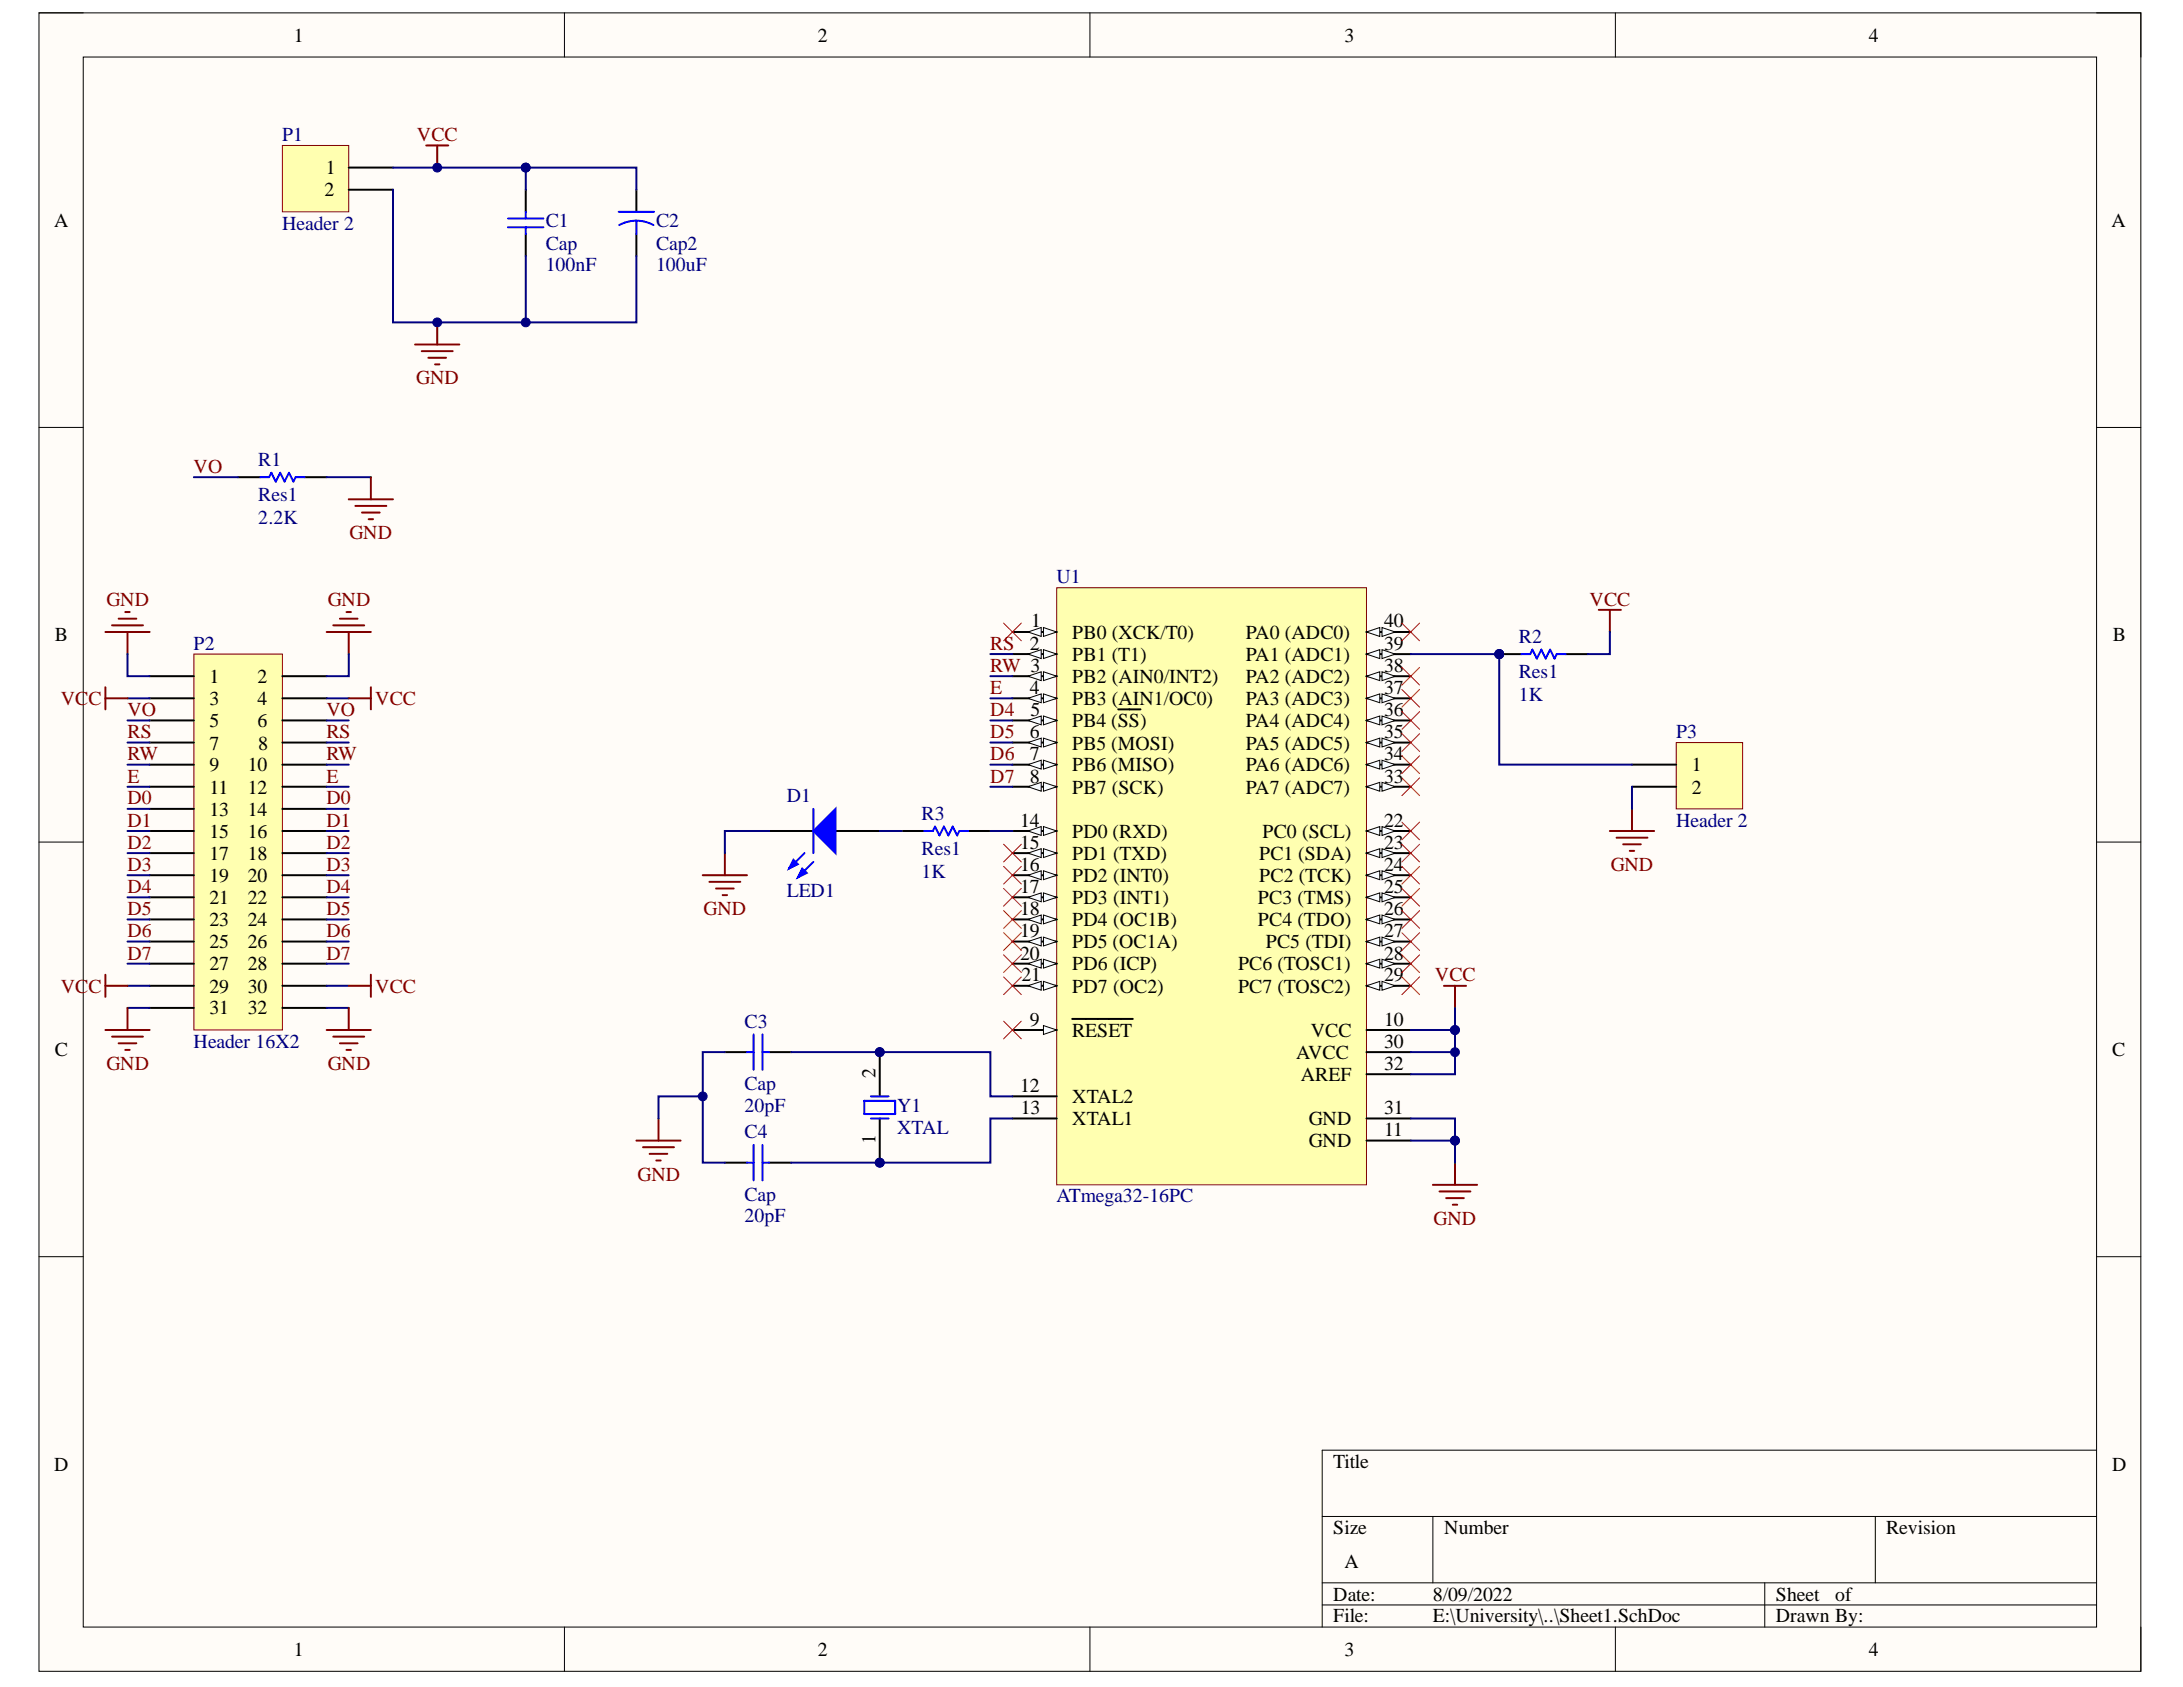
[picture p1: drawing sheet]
<svg xmlns="http://www.w3.org/2000/svg" width="279mm" height="216mm" viewBox="0 0 279 216" stroke-linecap="round" stroke-linejoin="round" font-family="sans-serif">
<defs><g id="words">
<g font-size="2.5">
<text x="37.6" y="5.3">1</text>
<text x="104.7" y="5.3">2</text>
<text x="172.1" y="5.3">3</text>
<text x="239.2" y="5.3">4</text>
<text x="41.7" y="22.3">1</text>
<text x="6.9" y="29">A</text>
<text x="41.5" y="25.1">2</text>
<text x="270.2" y="29">A</text>
<text x="7" y="82.1">B</text>
<text x="131.8" y="83.2">2</text>
<text x="132" y="80.3">1</text>
<text x="137.2" y="81.7">PB0 (XCK/T0)</text>
<text x="159.5" y="81.7">PA0 (ADC0)</text>
<text x="177.1" y="83.2">39</text>
<text x="177.1" y="80.3">40</text>
<text x="270.4" y="82.1">B</text>
<text x="26.8" y="87.4">1</text>
<text x="33" y="87.4">2</text>
<text x="131.8" y="88.8">4</text>
<text x="137.2" y="84.6">PB1 (T1)</text>
<text x="137.2" y="87.4">PB2 (AIN0/INT2)</text>
<text x="159.5" y="87.4">PA2 (ADC2)</text>
<text x="159.5" y="84.6">PA1 (ADC1)</text>
<text x="177.1" y="88.8">37</text>
<text x="177.1" y="86">38</text>
<text x="26.8" y="90.3">3</text>
<text x="26.8" y="93.1">5</text>
<text x="26.8" y="95.9">7</text>
<text x="33" y="90.3">4</text>
<text x="33" y="93.1">6</text>
<text x="33.1" y="95.9">8</text>
<text x="131.8" y="94.5">6</text>
<text x="131.9" y="91.6">5</text>
<text x="137.2" y="90.3">PB3 (AIN1/OC0)</text>
<text x="137.2" y="93.1">PB4 (SS)</text>
<text x="137.2" y="95.9">PB5 (MOSI)</text>
<text x="159.5" y="95.9">PA5 (ADC5)</text>
<text x="159.5" y="93.1">PA4 (ADC4)</text>
<text x="159.5" y="90.3">PA3 (ADC3)</text>
<text x="177.1" y="94.5">35</text>
<text x="177.1" y="91.6">36</text>
<text x="26.8" y="98.7">9</text>
<text x="26.8" y="101.6">11</text>
<text x="31.7" y="98.7">10</text>
<text x="31.7" y="101.6">12</text>
<text x="131.8" y="97.3">7</text>
<text x="131.8" y="100.1">8</text>
<text x="137.2" y="98.7">PB6 (MISO)</text>
<text x="137.2" y="101.6">PB7 (SCK)</text>
<text x="159.5" y="101.6">PA7 (ADC7)</text>
<text x="159.5" y="98.7">PA6 (ADC6)</text>
<text x="177.1" y="100.1">33</text>
<text x="177.1" y="97.3">34</text>
<text x="216.5" y="98.7">1</text>
<text x="216.5" y="101.6">2</text>
<text x="26.8" y="104.4">13</text>
<text x="26.8" y="107.2">15</text>
<text x="31.7" y="104.4">14</text>
<text x="31.7" y="107.2">16</text>
<text x="130.6" y="105.8">14</text>
<text x="137.2" y="107.2">PD0 (RXD)</text>
<text x="161.6" y="107.2">PC0 (SCL)</text>
<text x="177.1" y="105.8">22</text>
<text x="26.8" y="110">17</text>
<text x="26.8" y="112.8">19</text>
<text x="31.7" y="110">18</text>
<text x="31.7" y="112.8">20</text>
<text x="130.6" y="108.6">15</text>
<text x="130.6" y="111.5">16</text>
<text x="137.2" y="110">PD1 (TXD)</text>
<text x="137.2" y="112.8">PD2 (INT0)</text>
<text x="161.2" y="110">PC1 (SDA)</text>
<text x="161.2" y="112.8">PC2 (TCK)</text>
<text x="177.1" y="108.6">23</text>
<text x="177.1" y="111.5">24</text>
<text x="26.8" y="115.7">21</text>
<text x="26.8" y="118.5">23</text>
<text x="31.7" y="115.7">22</text>
<text x="31.7" y="118.5">24</text>
<text x="130.6" y="114.3">17</text>
<text x="130.6" y="117.1">18</text>
<text x="130.6" y="119.9">19</text>
<text x="137.2" y="115.7">PD3 (INT1)</text>
<text x="137.2" y="118.5">PD4 (OC1B)</text>
<text x="161" y="115.7">PC3 (TMS)</text>
<text x="161" y="118.5">PC4 (TDO)</text>
<text x="177.1" y="114.3">25</text>
<text x="177.1" y="117.1">26</text>
<text x="177.1" y="119.9">27</text>
<text x="26.8" y="121.4">25</text>
<text x="26.8" y="124.1">27</text>
<text x="31.7" y="121.4">26</text>
<text x="31.7" y="124.1">28</text>
<text x="130.6" y="122.8">20</text>
<text x="130.7" y="125.6">21</text>
<text x="137.2" y="121.4">PD5 (OC1A)</text>
<text x="137.2" y="124.1">PD6 (ICP)</text>
<text x="158.5" y="124.1">PC6 (TOSC1)</text>
<text x="162" y="121.4">PC5 (TDI)</text>
<text x="177.1" y="122.8">28</text>
<text x="177.1" y="125.6">29</text>
<text x="26.8" y="127">29</text>
<text x="26.8" y="129.8">31</text>
<text x="31.7" y="127">30</text>
<text x="31.7" y="129.8">32</text>
<text x="131.8" y="131.2">9</text>
<text x="137.2" y="127">PD7 (OC2)</text>
<text x="158.5" y="127">PC7 (TOSC2)</text>
<text x="177.1" y="131.2">10</text>
<text x="7" y="135.1">C</text>
<text x="137.2" y="132.7">RESET</text>
<text x="165.9" y="135.5">AVCC</text>
<text x="167.8" y="132.7">VCC</text>
<text x="177.1" y="136.9">32</text>
<text x="177.1" y="134.1">30</text>
<text x="270.3" y="135.1">C</text>
<text x="112" y="138" transform="rotate(-90 112 138)">2</text>
<text x="130.6" y="139.8">12</text>
<text x="130.6" y="142.6">13</text>
<text x="137.2" y="141.1">XTAL2</text>
<text x="166.5" y="138.3">AREF</text>
<text x="177.1" y="142.6">31</text>
<text x="112" y="146.4" transform="rotate(-90 112 146.4)">1</text>
<text x="137.2" y="144">XTAL1</text>
<text x="167.5" y="146.8">GND</text>
<text x="167.5" y="144">GND</text>
<text x="177.1" y="145.4">11</text>
<text x="6.9" y="188.2">D</text>
<text x="170.6" y="187.9">Title</text>
<text x="270.3" y="188.2">D</text>
<text x="170.6" y="196.3">Size</text>
<text x="184.8" y="196.3">Number</text>
<text x="241.4" y="196.3">Revision</text>
<text x="172.1" y="200.6">A</text>
<text x="170.6" y="204.9">Date:</text>
<text x="170.6" y="207.6">File:</text>
<text x="183.4" y="204.9">8/09/2022</text>
<text x="183.4" y="207.6">E:\University\..\Sheet1.SchDoc</text>
<text x="227.3" y="204.9">Sheet</text>
<text x="227.3" y="207.6">Drawn By:</text>
<text x="234.9" y="204.9">of</text>
<text x="37.6" y="211.9">1</text>
<text x="104.7" y="211.9">2</text>
<text x="172.1" y="211.9">3</text>
<text x="239.2" y="211.9">4</text>
</g>
<g font-size="2.5" fill="#000080">
<text x="36.1" y="18.1">P1</text>
<text x="36.1" y="29.4">Header 2</text>
<text x="69.8" y="29.1">C1</text>
<text x="84" y="29.1">C2</text>
<text x="69.8" y="34.7">100nF</text>
<text x="69.8" y="32">Cap</text>
<text x="84" y="34.7">100uF</text>
<text x="84" y="32">Cap2</text>
<text x="33.1" y="59.7">R1</text>
<text x="33.1" y="64.1">Res1</text>
<text x="33.1" y="67">2.2K</text>
<text x="135.2" y="74.6">U1</text>
<text x="24.8" y="83.2">P2</text>
<text x="194.4" y="82.3">R2</text>
<text x="194.4" y="89.7">1K</text>
<text x="194.4" y="86.8">Res1</text>
<text x="214.5" y="94.5">P3</text>
<text x="100.7" y="102.7">D1</text>
<text x="118" y="105">R3</text>
<text x="214.5" y="105.8">Header 2</text>
<text x="118" y="112.3">1K</text>
<text x="118" y="109.4">Res1</text>
<text x="100.7" y="114.9">LED1</text>
<text x="95.3" y="131.6">C3</text>
<text x="24.8" y="134.1">Header 16X2</text>
<text x="95.3" y="142.3">20pF</text>
<text x="95.3" y="139.4">Cap</text>
<text x="114.8" y="142.3">Y1</text>
<text x="95.3" y="145.7">C4</text>
<text x="114.8" y="145.1">XTAL</text>
<text x="95.3" y="153.6">Cap</text>
<text x="135.2" y="153.9">ATmega32-16PC</text>
<text x="95.3" y="156.4">20pF</text>
</g>
<g font-size="2.5" fill="#800000">
<text x="53.4" y="18.1">VCC</text>
<text x="53.3" y="49.2">GND</text>
<text x="24.8" y="60.5">VO</text>
<text x="44.7" y="69">GND</text>
<text x="13.6" y="77.5">GND</text>
<text x="41.9" y="77.5">GND</text>
<text x="203.4" y="77.5">VCC</text>
<text x="126.7" y="83.2">RS</text>
<text x="126.7" y="86">RW 3</text>
<text x="126.7" y="88.8">E</text>
<text x="7.8" y="90.3">VCC</text>
<text x="16.3" y="91.6">VO</text>
<text x="16.3" y="94.5">RS</text>
<text x="41.8" y="91.6">VO</text>
<text x="41.8" y="94.5">RS</text>
<text x="48" y="90.3">VCC</text>
<text x="126.7" y="91.6">D4</text>
<text x="126.7" y="94.5">D5</text>
<text x="16.3" y="97.3">RW</text>
<text x="16.3" y="100.1">E</text>
<text x="41.8" y="97.3">RW</text>
<text x="41.8" y="100.1">E</text>
<text x="126.7" y="97.3">D6</text>
<text x="126.7" y="100.1">D7</text>
<text x="16.3" y="102.9">D0</text>
<text x="16.3" y="105.8">D1</text>
<text x="41.8" y="102.9">D0</text>
<text x="41.8" y="105.8">D1</text>
<text x="16.3" y="108.6">D2</text>
<text x="16.3" y="111.5">D3</text>
<text x="41.8" y="108.6">D2</text>
<text x="41.8" y="111.5">D3</text>
<text x="206.1" y="111.5">GND</text>
<text x="16.3" y="114.3">D4</text>
<text x="16.3" y="117.1">D5</text>
<text x="16.3" y="119.9">D6</text>
<text x="41.8" y="114.3">D4</text>
<text x="41.8" y="117.1">D5</text>
<text x="41.8" y="119.9">D6</text>
<text x="90.1" y="117.1">GND</text>
<text x="16.3" y="122.8">D7</text>
<text x="41.8" y="122.8">D7</text>
<text x="183.7" y="125.6">VCC</text>
<text x="7.8" y="127">VCC</text>
<text x="48" y="127">VCC</text>
<text x="13.6" y="136.9">GND</text>
<text x="41.9" y="136.9">GND</text>
<text x="81.6" y="151.1">GND</text>
<text x="183.5" y="156.8">GND</text>
</g>
</g></defs>
<path d="M5 1.6h269v212.3h-269z" fill-rule="evenodd" fill="#fffcf8"/>
<path d="M5 1.6h269v212.3h-269z" fill="none" stroke="#000" stroke-width=".13"/>
<path d="M10.7 7.3h257.6v200.9h-257.6z" fill-rule="evenodd" fill="#fffcf8"/>
<g fill="none" stroke="#000" stroke-width=".13">
<path d="M5 1.6h5.7M10.7 7.3h257.6v200.9h-257.6zM72.2 1.6v5.7M139.5 1.6v5.7M206.8 1.6v5.7M268.3 1.6h5.7v5.7M5 54.7h5.7M268.3 54.7h5.7M5 107.8h5.7M268.3 107.8h5.7M5 160.8h5.7M268.3 160.8h5.7"/>
<path d="M169.2 194.1h99.1M183.4 194.1v8.5M240 194.1v8.5M268.3 185.6h-99.1v22.6M72.2 208.2v5.7M139.5 208.2v5.7M169.2 202.6h99.1M169.2 205.4h99.1M206.8 208.2v5.7M225.9 202.6v5.6M274 208.2v5.7"/>
</g>
<path d="M135.2 75.2h39.7v76.4h-39.7z" fill-rule="evenodd" fill="#ffffb0"/>
<path d="M135.2 75.2h39.7v76.4h-39.7z" fill="none" stroke="#800000" stroke-width=".13"/>
<path d="M129.6 80.9h5.6" fill="none" stroke="#000" stroke-width=".25"/>
<path d="M133.6 80.3l1.6 .6-1.6 .5z" fill="#f8fcff"/>
<path d="M133.6 80.3l1.6 .6-1.6 .5z" fill="none" stroke="#000" stroke-width=".13"/>
<path d="M131.6 80.9l1.7-.6v1.1z" fill="#f8fcff"/>
<path d="M131.6 80.9l1.7-.6v1.1z" fill="none" stroke="#000" stroke-width=".13"/>
<path d="M129.6 83.7h5.6" fill="none" stroke="#000" stroke-width=".25"/>
<path d="M133.6 83.1l1.6 .6-1.6 .6z" fill="#f8fcff"/>
<path d="M133.6 83.1l1.6 .6-1.6 .6z" fill="none" stroke="#000" stroke-width=".13"/>
<path d="M131.6 83.7l1.7-.6v1.2z" fill="#f8fcff"/>
<path d="M131.6 83.7l1.7-.6v1.2z" fill="none" stroke="#000" stroke-width=".13"/>
<path d="M129.6 86.5h5.6" fill="none" stroke="#000" stroke-width=".25"/>
<path d="M133.6 86l1.6 .5-1.6 .6z" fill="#f8fcff"/>
<path d="M133.6 86l1.6 .5-1.6 .6z" fill="none" stroke="#000" stroke-width=".13"/>
<path d="M131.6 86.5l1.7-.5v1.1z" fill="#f8fcff"/>
<path d="M131.6 86.5l1.7-.5v1.1z" fill="none" stroke="#000" stroke-width=".13"/>
<path d="M129.6 89.4h5.6" fill="none" stroke="#000" stroke-width=".25"/>
<path d="M133.6 88.8l1.6 .6-1.6 .5z" fill="#f8fcff"/>
<path d="M133.6 88.8l1.6 .6-1.6 .5z" fill="none" stroke="#000" stroke-width=".13"/>
<path d="M131.6 89.4l1.7-.6v1.1z" fill="#f8fcff"/>
<path d="M131.6 89.4l1.7-.6v1.1z" fill="none" stroke="#000" stroke-width=".13"/>
<path d="M129.6 92.2h5.6" fill="none" stroke="#000" stroke-width=".25"/>
<path d="M133.6 91.6l1.6 .6-1.6 .6z" fill="#f8fcff"/>
<path d="M133.6 91.6l1.6 .6-1.6 .6z" fill="none" stroke="#000" stroke-width=".13"/>
<path d="M131.6 92.2l1.7-.6v1.2z" fill="#f8fcff"/>
<path d="M131.6 92.2l1.7-.6v1.2z" fill="none" stroke="#000" stroke-width=".13"/>
<path d="M129.6 95h5.6M143.1 90.8h2.9" fill="none" stroke="#000" stroke-width=".25"/>
<path d="M133.6 94.5l1.6 .5-1.6 .6z" fill="#f8fcff"/>
<path d="M133.6 94.5l1.6 .5-1.6 .6z" fill="none" stroke="#000" stroke-width=".13"/>
<path d="M131.6 95l1.7-.5v1.1z" fill="#f8fcff"/>
<path d="M131.6 95l1.7-.5v1.1z" fill="none" stroke="#000" stroke-width=".13"/>
<path d="M129.6 97.9h5.6" fill="none" stroke="#000" stroke-width=".25"/>
<path d="M133.6 97.3l1.6 .6-1.6 .5z" fill="#f8fcff"/>
<path d="M133.6 97.3l1.6 .6-1.6 .5z" fill="none" stroke="#000" stroke-width=".13"/>
<path d="M131.6 97.9l1.7-.6v1.1z" fill="#f8fcff"/>
<path d="M131.6 97.9l1.7-.6v1.1z" fill="none" stroke="#000" stroke-width=".13"/>
<path d="M129.6 100.7h5.6" fill="none" stroke="#000" stroke-width=".25"/>
<path d="M133.6 100.1l1.6 .6-1.6 .6z" fill="#f8fcff"/>
<path d="M133.6 100.1l1.6 .6-1.6 .6z" fill="none" stroke="#000" stroke-width=".13"/>
<path d="M131.6 100.7l1.7-.6v1.2z" fill="#f8fcff"/>
<path d="M131.6 100.7l1.7-.6v1.2z" fill="none" stroke="#000" stroke-width=".13"/>
<path d="M129.6 131.8h5.6" fill="none" stroke="#000" stroke-width=".25"/>
<path d="M133.6 131.3l1.6 .5-1.6 .6z" fill="#f8fcff"/>
<path d="M133.6 131.3l1.6 .5-1.6 .6z" fill="none" stroke="#000" stroke-width=".13"/>
<path d="M129.6 106.3h5.6M137.2 130.4h7.8" fill="none" stroke="#000" stroke-width=".25"/>
<path d="M133.6 105.8l1.6 .5-1.6 .6z" fill="#f8fcff"/>
<path d="M133.6 105.8l1.6 .5-1.6 .6z" fill="none" stroke="#000" stroke-width=".13"/>
<path d="M131.6 106.3l1.7-.5v1.1z" fill="#f8fcff"/>
<path d="M131.6 106.3l1.7-.5v1.1z" fill="none" stroke="#000" stroke-width=".13"/>
<path d="M129.6 109.2h5.6" fill="none" stroke="#000" stroke-width=".25"/>
<path d="M133.6 108.6l1.6 .6-1.6 .5z" fill="#f8fcff"/>
<path d="M133.6 108.6l1.6 .6-1.6 .5z" fill="none" stroke="#000" stroke-width=".13"/>
<path d="M131.6 109.2l1.7-.6v1.1z" fill="#f8fcff"/>
<path d="M131.6 109.2l1.7-.6v1.1z" fill="none" stroke="#000" stroke-width=".13"/>
<path d="M129.6 112h5.6" fill="none" stroke="#000" stroke-width=".25"/>
<path d="M133.6 111.4l1.6 .6-1.6 .6z" fill="#f8fcff"/>
<path d="M133.6 111.4l1.6 .6-1.6 .6z" fill="none" stroke="#000" stroke-width=".13"/>
<path d="M131.6 112l1.7-.6v1.2z" fill="#f8fcff"/>
<path d="M131.6 112l1.7-.6v1.2z" fill="none" stroke="#000" stroke-width=".13"/>
<path d="M129.6 114.8h5.6" fill="none" stroke="#000" stroke-width=".25"/>
<path d="M133.6 114.3l1.6 .5-1.6 .6z" fill="#f8fcff"/>
<path d="M133.6 114.3l1.6 .5-1.6 .6z" fill="none" stroke="#000" stroke-width=".13"/>
<path d="M131.6 114.8l1.7-.5v1.1z" fill="#f8fcff"/>
<path d="M131.6 114.8l1.7-.5v1.1z" fill="none" stroke="#000" stroke-width=".13"/>
<path d="M129.6 117.7h5.6" fill="none" stroke="#000" stroke-width=".25"/>
<path d="M133.6 117.1l1.6 .6-1.6 .5z" fill="#f8fcff"/>
<path d="M133.6 117.1l1.6 .6-1.6 .5z" fill="none" stroke="#000" stroke-width=".13"/>
<path d="M131.6 117.7l1.7-.6v1.1z" fill="#f8fcff"/>
<path d="M131.6 117.7l1.7-.6v1.1z" fill="none" stroke="#000" stroke-width=".13"/>
<path d="M129.6 120.5h5.6" fill="none" stroke="#000" stroke-width=".25"/>
<path d="M133.6 119.9l1.6 .6-1.6 .6z" fill="#f8fcff"/>
<path d="M133.6 119.9l1.6 .6-1.6 .6z" fill="none" stroke="#000" stroke-width=".13"/>
<path d="M131.6 120.5l1.7-.6v1.2z" fill="#f8fcff"/>
<path d="M131.6 120.5l1.7-.6v1.2z" fill="none" stroke="#000" stroke-width=".13"/>
<path d="M129.6 123.3h5.6" fill="none" stroke="#000" stroke-width=".25"/>
<path d="M133.6 122.8l1.6 .5-1.6 .6z" fill="#f8fcff"/>
<path d="M133.6 122.8l1.6 .5-1.6 .6z" fill="none" stroke="#000" stroke-width=".13"/>
<path d="M131.6 123.3l1.7-.5v1.1z" fill="#f8fcff"/>
<path d="M131.6 123.3l1.7-.5v1.1z" fill="none" stroke="#000" stroke-width=".13"/>
<path d="M129.6 126.2h5.6" fill="none" stroke="#000" stroke-width=".25"/>
<path d="M133.6 125.6l1.6 .6-1.6 .5z" fill="#f8fcff"/>
<path d="M133.6 125.6l1.6 .6-1.6 .5z" fill="none" stroke="#000" stroke-width=".13"/>
<path d="M131.6 126.2l1.7-.6v1.1z" fill="#f8fcff"/>
<path d="M131.6 126.2l1.7-.6v1.1z" fill="none" stroke="#000" stroke-width=".13"/>
<path d="M174.9 106.3h5.7M129.6 140.3h5.6M129.6 143.1h5.6M174.9 146h5.7" fill="none" stroke="#000" stroke-width=".25"/>
<path d="M174.9 106.3l1.7-.5v1.1z" fill="#f8fcff"/>
<path d="M174.9 106.3l1.7-.5v1.1z" fill="none" stroke="#000" stroke-width=".13"/>
<path d="M176.9 105.8l1.7 .5-1.7 .6z" fill="#f8fcff"/>
<path d="M176.9 105.8l1.7 .5-1.7 .6z" fill="none" stroke="#000" stroke-width=".13"/>
<path d="M174.9 109.2h5.7" fill="none" stroke="#000" stroke-width=".25"/>
<path d="M174.9 109.2l1.7-.6v1.2z" fill="#f8fcff"/>
<path d="M174.9 109.2l1.7-.6v1.2z" fill="none" stroke="#000" stroke-width=".13"/>
<path d="M176.9 108.6l1.7 .6-1.7 .6z" fill="#f8fcff"/>
<path d="M176.9 108.6l1.7 .6-1.7 .6z" fill="none" stroke="#000" stroke-width=".13"/>
<path d="M174.9 112h5.7" fill="none" stroke="#000" stroke-width=".25"/>
<path d="M174.9 112l1.7-.6v1.2z" fill="#f8fcff"/>
<path d="M174.9 112l1.7-.6v1.2z" fill="none" stroke="#000" stroke-width=".13"/>
<path d="M176.9 111.4l1.7 .6-1.7 .6z" fill="#f8fcff"/>
<path d="M176.9 111.4l1.7 .6-1.7 .6z" fill="none" stroke="#000" stroke-width=".13"/>
<path d="M174.9 114.8h5.7" fill="none" stroke="#000" stroke-width=".25"/>
<path d="M174.9 114.8l1.7-.5v1.1z" fill="#f8fcff"/>
<path d="M174.9 114.8l1.7-.5v1.1z" fill="none" stroke="#000" stroke-width=".13"/>
<path d="M176.9 114.3l1.7 .5-1.7 .6z" fill="#f8fcff"/>
<path d="M176.9 114.3l1.7 .5-1.7 .6z" fill="none" stroke="#000" stroke-width=".13"/>
<path d="M174.9 117.7h5.7" fill="none" stroke="#000" stroke-width=".25"/>
<path d="M174.9 117.7l1.7-.6v1.1z" fill="#f8fcff"/>
<path d="M174.9 117.7l1.7-.6v1.1z" fill="none" stroke="#000" stroke-width=".13"/>
<path d="M176.9 117.1l1.7 .6-1.7 .5z" fill="#f8fcff"/>
<path d="M176.9 117.1l1.7 .6-1.7 .5z" fill="none" stroke="#000" stroke-width=".13"/>
<path d="M174.9 120.5h5.7" fill="none" stroke="#000" stroke-width=".25"/>
<path d="M174.9 120.5l1.7-.6v1.2z" fill="#f8fcff"/>
<path d="M174.9 120.5l1.7-.6v1.2z" fill="none" stroke="#000" stroke-width=".13"/>
<path d="M176.9 119.9l1.7 .6-1.7 .6z" fill="#f8fcff"/>
<path d="M176.9 119.9l1.7 .6-1.7 .6z" fill="none" stroke="#000" stroke-width=".13"/>
<path d="M174.9 123.3h5.7" fill="none" stroke="#000" stroke-width=".25"/>
<path d="M174.9 123.3l1.7-.5v1.1z" fill="#f8fcff"/>
<path d="M174.9 123.3l1.7-.5v1.1z" fill="none" stroke="#000" stroke-width=".13"/>
<path d="M176.9 122.8l1.7 .5-1.7 .6z" fill="#f8fcff"/>
<path d="M176.9 122.8l1.7 .5-1.7 .6z" fill="none" stroke="#000" stroke-width=".13"/>
<path d="M174.9 126.2h5.7" fill="none" stroke="#000" stroke-width=".25"/>
<path d="M174.9 126.2l1.7-.6v1.1z" fill="#f8fcff"/>
<path d="M174.9 126.2l1.7-.6v1.1z" fill="none" stroke="#000" stroke-width=".13"/>
<path d="M176.9 125.6l1.7 .6-1.7 .5z" fill="#f8fcff"/>
<path d="M176.9 125.6l1.7 .6-1.7 .5z" fill="none" stroke="#000" stroke-width=".13"/>
<path d="M174.9 100.7h5.7M174.9 137.5h5.7M174.9 134.6h5.7M174.9 143.1h5.7" fill="none" stroke="#000" stroke-width=".25"/>
<path d="M174.9 100.7l1.7-.6v1.2z" fill="#f8fcff"/>
<path d="M174.9 100.7l1.7-.6v1.2z" fill="none" stroke="#000" stroke-width=".13"/>
<path d="M176.9 100.1l1.7 .6-1.7 .6z" fill="#f8fcff"/>
<path d="M176.9 100.1l1.7 .6-1.7 .6z" fill="none" stroke="#000" stroke-width=".13"/>
<path d="M174.9 97.9h5.7" fill="none" stroke="#000" stroke-width=".25"/>
<path d="M174.9 97.9l1.7-.6v1.1z" fill="#f8fcff"/>
<path d="M174.9 97.9l1.7-.6v1.1z" fill="none" stroke="#000" stroke-width=".13"/>
<path d="M176.9 97.3l1.7 .6-1.7 .5z" fill="#f8fcff"/>
<path d="M176.9 97.3l1.7 .6-1.7 .5z" fill="none" stroke="#000" stroke-width=".13"/>
<path d="M174.9 95h5.7" fill="none" stroke="#000" stroke-width=".25"/>
<path d="M174.9 95l1.7-.5v1.1z" fill="#f8fcff"/>
<path d="M174.9 95l1.7-.5v1.1z" fill="none" stroke="#000" stroke-width=".13"/>
<path d="M176.9 94.5l1.7 .5-1.7 .6z" fill="#f8fcff"/>
<path d="M176.9 94.5l1.7 .5-1.7 .6z" fill="none" stroke="#000" stroke-width=".13"/>
<path d="M174.9 92.2h5.7" fill="none" stroke="#000" stroke-width=".25"/>
<path d="M174.9 92.2l1.7-.6v1.2z" fill="#f8fcff"/>
<path d="M174.9 92.2l1.7-.6v1.2z" fill="none" stroke="#000" stroke-width=".13"/>
<path d="M176.9 91.6l1.7 .6-1.7 .6z" fill="#f8fcff"/>
<path d="M176.9 91.6l1.7 .6-1.7 .6z" fill="none" stroke="#000" stroke-width=".13"/>
<path d="M174.9 89.4h5.7" fill="none" stroke="#000" stroke-width=".25"/>
<path d="M174.9 89.4l1.7-.6v1.1z" fill="#f8fcff"/>
<path d="M174.9 89.4l1.7-.6v1.1z" fill="none" stroke="#000" stroke-width=".13"/>
<path d="M176.9 88.8l1.7 .6-1.7 .5z" fill="#f8fcff"/>
<path d="M176.9 88.8l1.7 .6-1.7 .5z" fill="none" stroke="#000" stroke-width=".13"/>
<path d="M174.9 86.5h5.7" fill="none" stroke="#000" stroke-width=".25"/>
<path d="M174.9 86.5l1.7-.5v1.1z" fill="#f8fcff"/>
<path d="M174.9 86.5l1.7-.5v1.1z" fill="none" stroke="#000" stroke-width=".13"/>
<path d="M176.9 86l1.7 .5-1.7 .6z" fill="#f8fcff"/>
<path d="M176.9 86l1.7 .5-1.7 .6z" fill="none" stroke="#000" stroke-width=".13"/>
<path d="M174.9 83.7h5.7" fill="none" stroke="#000" stroke-width=".25"/>
<path d="M174.9 83.7l1.7-.6v1.2z" fill="#f8fcff"/>
<path d="M174.9 83.7l1.7-.6v1.2z" fill="none" stroke="#000" stroke-width=".13"/>
<path d="M176.9 83.1l1.7 .6-1.7 .6z" fill="#f8fcff"/>
<path d="M176.9 83.1l1.7 .6-1.7 .6z" fill="none" stroke="#000" stroke-width=".13"/>
<path d="M174.9 80.9h5.7" fill="none" stroke="#000" stroke-width=".25"/>
<path d="M174.9 80.9l1.7-.6v1.2z" fill="#f8fcff"/>
<path d="M174.9 80.9l1.7-.6v1.2z" fill="none" stroke="#000" stroke-width=".13"/>
<path d="M176.9 80.3l1.7 .6-1.7 .6z" fill="#f8fcff"/>
<path d="M176.9 80.3l1.7 .6-1.7 .6z" fill="none" stroke="#000" stroke-width=".13"/>
<path d="M174.9 131.8h5.7" fill="none" stroke="#000" stroke-width=".25"/>
<circle cx="112.6" cy="148.8" r=".57" fill="#000080"/>
<circle cx="112.6" cy="148.8" r=".57" fill="none" stroke="#000080" stroke-width=".13"/>
<circle cx="112.6" cy="134.6" r=".57" fill="#000080"/>
<circle cx="112.6" cy="134.6" r=".57" fill="none" stroke="#000080" stroke-width=".13"/>
<path d="M112.6 143.1v5.7" fill="none" stroke="#000" stroke-width=".25"/>
<circle cx="112.6" cy="148.8" r=".57" fill="#000080"/>
<circle cx="112.6" cy="148.8" r=".57" fill="none" stroke="#000080" stroke-width=".13"/>
<path d="M112.6 134.6v5.7" fill="none" stroke="#000" stroke-width=".25"/>
<circle cx="112.6" cy="134.6" r=".57" fill="#000080"/>
<circle cx="112.6" cy="134.6" r=".57" fill="none" stroke="#000080" stroke-width=".13"/>
<path d="M95.6 134.6h.9M96.5 132.4v4.5M97.6 132.4v4.5M97.6 134.6h.8M95.6 148.8h.9M96.5 146.5v4.6M97.6 146.5v4.6M97.6 148.8h.8M110.6 140.9h4v1.7h-4zM111.5 140.3h2.2M111.5 143.1h2.2" fill="none" stroke="#00f" stroke-width=".25"/>
<path d="M92.8 134.6h2.8M98.4 134.6h2.9M92.8 148.8h2.8M98.4 148.8h2.9" fill="none" stroke="#000" stroke-width=".25"/>
<path d="M92.8 134.6h-2.9v14.2h2.9M101.3 134.6h25.5v5.7h2.8M89.9 140.3h-5.6v2.8M129.6 143.1h-2.8v5.7h-25.5" fill="none" stroke="#000080" stroke-width=".25"/>
<path d="M81.4 146h5.7M82.3 146.8h4M83.1 147.7h2.3M84 148.5h.6M84.3 143.1v2.9" fill="none" stroke="#800000" stroke-width=".25"/>
<circle cx="89.9" cy="140.3" r=".57" fill="#000080"/>
<circle cx="89.9" cy="140.3" r=".57" fill="none" stroke="#000080" stroke-width=".13"/>
<path d="M24.8 83.7h11.3v48.1h-11.3z" fill-rule="evenodd" fill="#ffffb0"/>
<path d="M24.8 83.7h11.3v48.1h-11.3z" fill="none" stroke="#800000" stroke-width=".13"/>
<g fill="none" stroke="#000" stroke-width=".25">
<path d="M19.2 86.5h5.6M19.2 89.4h5.6M19.2 92.2h5.6M19.2 95h5.6M19.2 97.9h5.6M36.1 86.5h5.7M36.1 89.4h5.7M36.1 92.2h5.7M36.1 95h5.7M36.1 97.9h5.7M19.2 100.7h5.6M19.2 103.5h5.6"/>
<path d="M19.2 106.3h5.6M19.2 109.2h5.6M19.2 112h5.6M19.2 114.8h5.6M19.2 117.7h5.6M36.1 100.7h5.7M36.1 103.5h5.7M36.1 106.3h5.7M36.1 109.2h5.7M36.1 112h5.7M36.1 114.8h5.7M36.1 117.7h5.7"/>
<path d="M98.4 106.3h5.7M106.9 106.3h5.7M19.2 120.5h5.6M19.2 123.3h5.6M19.2 126.2h5.6M19.2 129h5.6M36.1 120.5h5.7M36.1 123.3h5.7M36.1 126.2h5.7M36.1 129h5.7"/>
</g>
<g fill="none" stroke="#000080" stroke-width=".25">
<path d="M16.3 83.7v2.8h2.9M16.3 89.4h2.9M16.3 92.2h2.9M16.3 95h2.9M16.3 97.9h2.9M41.8 89.4h2.8M41.8 92.2h2.8M41.8 95h2.8M41.8 97.9h2.8M44.6 83.7v2.8h-2.8M126.8 89.4h2.8M126.8 92.2h2.8"/>
<path d="M126.8 95h2.8M126.8 97.9h2.8M126.8 83.7h2.8M126.8 86.5h2.8M16.3 100.7h2.9M16.3 103.5h2.9M16.3 106.3h2.9M16.3 109.2h2.9M16.3 112h2.9M16.3 114.8h2.9M16.3 117.7h2.9M41.8 100.7h2.8"/>
<path d="M41.8 103.5h2.8M41.8 106.3h2.8M41.8 109.2h2.8M41.8 112h2.8M41.8 114.8h2.8M41.8 117.7h2.8M126.8 100.7h2.8M16.3 120.5h2.9M16.3 123.3h2.9M16.3 126.2h2.9M16.3 129h2.9M41.8 120.5h2.8"/>
<path d="M41.8 123.3h2.8M41.8 126.2h2.8M41.8 129h2.8"/>
</g>
<g fill="none" stroke="#800000" stroke-width=".25">
<path d="M15.2 79.2h2.3M16 78.3h.6M43.5 79.2h2.3M44.3 78.3h.6M13.5 80.9h5.7M13.5 89.4h2.8M13.5 88v2.8M14.3 80h4M16.3 80.9v2.8M41.8 80.9h5.7M42.7 80h3.9M44.6 80.9v2.8"/>
<path d="M44.6 89.4h2.9M47.5 88v2.8M13.5 124.7v2.9M13.5 126.2h2.8M13.5 131.8h5.7M14.3 132.7h4M15.2 133.5h2.3M16 134.4h.6M16.3 129v2.8M41.8 131.8h5.7M42.7 132.7h3.9M43.5 133.5h2.3"/>
<path d="M44.3 134.4h.6M44.6 129v2.8M44.6 126.2h2.9M47.5 124.7v2.9"/>
</g>
<path d="M128.5 79.7l2.2 2.3M130.7 79.7l-2.2 2.3" fill="none" stroke="#f00" stroke-width=".13"/>
<path d="M104.1 106.3l2.8-2.8v5.7z" fill="#00f"/>
<path d="M103 109.2l-2 2M104.1 106.3l2.8-2.8v5.7zM104.1 110.3l-2 2" fill="none" stroke="#00f" stroke-width=".25"/>
<path d="M101.6 110l.5 .6-1.1 .6z" fill="#00f"/>
<path d="M101.6 110l.5 .6-1.1 .6z" fill="none" stroke="#00f" stroke-width=".25"/>
<path d="M102.7 111.2l.6 .5-1.2 .6z" fill="#00f"/>
<path d="M102.7 111.2l.6 .5-1.2 .6zM104.1 103.5v5.7M118.3 106.3h1.1l.3-.5 .5 1.1 .6-1.1 .6 1.1 .5-1.1 .6 1.1 .3-.6h1.1" fill="none" stroke="#00f" stroke-width=".25"/>
<path d="M115.4 106.3h2.9M123.9 106.3h2.9" fill="none" stroke="#000" stroke-width=".25"/>
<path d="M98.4 106.3h-5.6v2.9M112.6 106.3h2.8M126.8 106.3h2.8M180.6 143.1h5.6v2.9h-5.6" fill="none" stroke="#000080" stroke-width=".25"/>
<path d="M89.9 112h5.7M90.8 112.9h4M91.6 113.7h2.3M92.5 114.6h.6M92.8 109.2v2.8" fill="none" stroke="#800000" stroke-width=".25"/>
<g fill="none" stroke="#f00" stroke-width=".13">
<path d="M128.5 108l2.2 2.3M128.5 110.9l2.2 2.2M128.5 113.7l2.2 2.3M128.5 116.5l2.2 2.3M128.5 119.4l2.2 2.2M130.7 108l-2.2 2.3M130.7 110.9l-2.2 2.2M130.7 113.7l-2.2 2.3M130.7 116.5l-2.2 2.3M130.7 119.4l-2.2 2.2M128.5 122.2l2.2 2.3M128.5 125l2.2 2.3"/>
<path d="M128.5 130.7l2.2 2.3M130.7 122.2l-2.2 2.3M130.7 125l-2.2 2.3M130.7 130.7l-2.2 2.3"/>
</g>
<circle cx="186.2" cy="146" r=".57" fill="#000080"/>
<circle cx="186.2" cy="146" r=".57" fill="none" stroke="#000080" stroke-width=".13"/>
<path d="M180.6 131.8h5.6v5.7h-5.6" fill="none" stroke="#000080" stroke-width=".25"/>
<circle cx="186.2" cy="131.8" r=".57" fill="#000080"/>
<circle cx="186.2" cy="131.8" r=".57" fill="none" stroke="#000080" stroke-width=".13"/>
<path d="M180.6 134.6h5.6" fill="none" stroke="#000080" stroke-width=".25"/>
<circle cx="186.2" cy="134.7" r=".57" fill="#000080"/>
<circle cx="186.2" cy="134.7" r=".57" fill="none" stroke="#000080" stroke-width=".13"/>
<path d="M184.8 126.2h2.8M186.2 126.2v2.8M183.4 151.6h5.7M184.2 152.5h4M185.1 153.3h2.3M185.9 154.2h.6M186.2 148.8v2.8" fill="none" stroke="#800000" stroke-width=".25"/>
<path d="M186.2 129v2.8" fill="none" stroke="#000080" stroke-width=".25"/>
<circle cx="186.2" cy="131.8" r=".57" fill="#000080"/>
<circle cx="186.2" cy="131.8" r=".57" fill="none" stroke="#000080" stroke-width=".13"/>
<path d="M186.2 146v2.8" fill="none" stroke="#000080" stroke-width=".25"/>
<circle cx="186.2" cy="146" r=".57" fill="#000080"/>
<circle cx="186.2" cy="146" r=".57" fill="none" stroke="#000080" stroke-width=".13"/>
<g fill="none" stroke="#f00" stroke-width=".13">
<path d="M179.4 105.2l2.3 2.3M179.4 108l2.3 2.3M179.4 110.9l2.3 2.2M179.4 113.7l2.3 2.3M179.4 116.5l2.3 2.3M179.4 119.4l2.3 2.2M181.7 105.2l-2.3 2.3M181.7 108l-2.3 2.3M181.7 110.9l-2.3 2.2M181.7 113.7l-2.3 2.3M181.7 116.5l-2.3 2.3M181.7 119.4l-2.3 2.2"/>
<path d="M179.4 122.2l2.3 2.3M179.4 125l2.3 2.3M181.7 122.2l-2.3 2.3M181.7 125l-2.3 2.3"/>
</g>
<circle cx="191.9" cy="83.7" r=".57" fill="#000080"/>
<circle cx="191.9" cy="83.7" r=".57" fill="none" stroke="#000080" stroke-width=".13"/>
<path d="M191.9 83.7h2.8M200.4 83.7h2.8" fill="none" stroke="#000" stroke-width=".25"/>
<circle cx="191.9" cy="83.7" r=".57" fill="#000080"/>
<circle cx="191.9" cy="83.7" r=".57" fill="none" stroke="#000080" stroke-width=".13"/>
<path d="M194.7 83.7h1.2l.2-.6 .6 1.2 .6-1.2 .5 1.2 .6-1.2 .6 1.2 .2-.6h1.2" fill="none" stroke="#00f" stroke-width=".25"/>
<path d="M204.6 78.1h2.9M206 78.1v2.8" fill="none" stroke="#800000" stroke-width=".25"/>
<path d="M206 80.9v2.8h-2.8" fill="none" stroke="#000080" stroke-width=".25"/>
<path d="M214.5 95h8.5v8.5h-8.5z" fill-rule="evenodd" fill="#ffffb0"/>
<path d="M214.5 95h8.5v8.5h-8.5z" fill="none" stroke="#800000" stroke-width=".13"/>
<path d="M208.9 97.9h5.6M208.9 100.7h5.6" fill="none" stroke="#000" stroke-width=".25"/>
<path d="M180.6 83.7h11.3v14.2h17" fill="none" stroke="#000080" stroke-width=".25"/>
<circle cx="191.9" cy="83.7" r=".57" fill="#000080"/>
<circle cx="191.9" cy="83.7" r=".57" fill="none" stroke="#000080" stroke-width=".13"/>
<path d="M206 106.3h5.7M206.9 107.2h4M207.7 108h2.3M208.6 108.9h.6M208.9 103.5v2.8" fill="none" stroke="#800000" stroke-width=".25"/>
<path d="M208.9 100.7v2.8" fill="none" stroke="#000080" stroke-width=".25"/>
<g fill="none" stroke="#f00" stroke-width=".13">
<path d="M179.4 79.8l2.3 2.2M181.7 79.8l-2.3 2.2M179.4 85.4l2.3 2.3M179.4 88.2l2.3 2.3M179.4 91.1l2.3 2.2M179.4 93.9l2.3 2.3M179.4 96.7l2.3 2.3M179.4 99.6l2.3 2.2M181.7 85.4l-2.3 2.3M181.7 88.2l-2.3 2.3M181.7 91.1l-2.3 2.2M181.7 93.9l-2.3 2.3"/>
<path d="M181.7 96.7l-2.3 2.3M181.7 99.6l-2.3 2.2"/>
</g>
<path d="M36.1 18.6h8.5v8.5h-8.5z" fill-rule="evenodd" fill="#ffffb0"/>
<path d="M36.1 18.6h8.5v8.5h-8.5z" fill="none" stroke="#800000" stroke-width=".13"/>
<path d="M44.6 21.4h5.7M44.6 24.3h5.7M67.3 24.3v2.8M67.3 29.9v2.9M81.4 24.3v2.8M81.4 29.9v2.9" fill="none" stroke="#000" stroke-width=".25"/>
<path d="M65 28h4.6M65 29.1h4.6M67.3 27.1v.9M67.3 29.1v.8M79.2 27.1h4.5M81.4 28.2l1.4 .2 .8 .4M81.4 28.2l-1.3 .2-.8 .4M81.4 28.2v1.7" fill="none" stroke="#00f" stroke-width=".25"/>
<path d="M67.3 21.4h14.1v2.9" fill="none" stroke="#000080" stroke-width=".25"/>
<circle cx="67.3" cy="21.4" r=".57" fill="#000080"/>
<circle cx="67.3" cy="21.4" r=".57" fill="none" stroke="#000080" stroke-width=".13"/>
<path d="M50.3 21.4h17v2.9" fill="none" stroke="#000080" stroke-width=".25"/>
<circle cx="67.3" cy="21.4" r=".57" fill="#000080"/>
<circle cx="67.3" cy="21.4" r=".57" fill="none" stroke="#000080" stroke-width=".13"/>
<path d="M50.3 24.3v17h31.1v-8.5M67.3 32.8v8.5" fill="none" stroke="#000080" stroke-width=".25"/>
<circle cx="67.3" cy="41.3" r=".57" fill="#000080"/>
<circle cx="67.3" cy="41.3" r=".57" fill="none" stroke="#000080" stroke-width=".13"/>
<path d="M54.5 18.6h2.9M56 18.6v2.8" fill="none" stroke="#800000" stroke-width=".25"/>
<circle cx="56" cy="21.4" r=".57" fill="#000080"/>
<circle cx="56" cy="21.4" r=".57" fill="none" stroke="#000080" stroke-width=".13"/>
<path d="M53.1 44.1h5.7M54 44.9h3.9M54.8 45.8h2.3M55.7 46.6h.5M56 41.3v2.8" fill="none" stroke="#800000" stroke-width=".25"/>
<circle cx="56" cy="41.3" r=".57" fill="#000080"/>
<circle cx="56" cy="41.3" r=".57" fill="none" stroke="#000080" stroke-width=".13"/>
<path d="M30.5 61.1h2.8M39 61.1h2.8" fill="none" stroke="#000" stroke-width=".25"/>
<path d="M33.3 61.1h1.1l.3-.6 .6 1.1 .6-1.1 .5 1.1 .6-1.1 .6 1.1 .2-.5h1.2" fill="none" stroke="#00f" stroke-width=".25"/>
<path d="M24.8 61.1h5.7M41.8 61.1h5.7" fill="none" stroke="#000080" stroke-width=".25"/>
<path d="M44.6 63.9h5.7M45.5 64.7h3.9M46.3 65.6h2.3M47.2 66.4h.5M47.5 61.1v2.8" fill="none" stroke="#800000" stroke-width=".25"/>
<use href="#words"/>
</svg>
